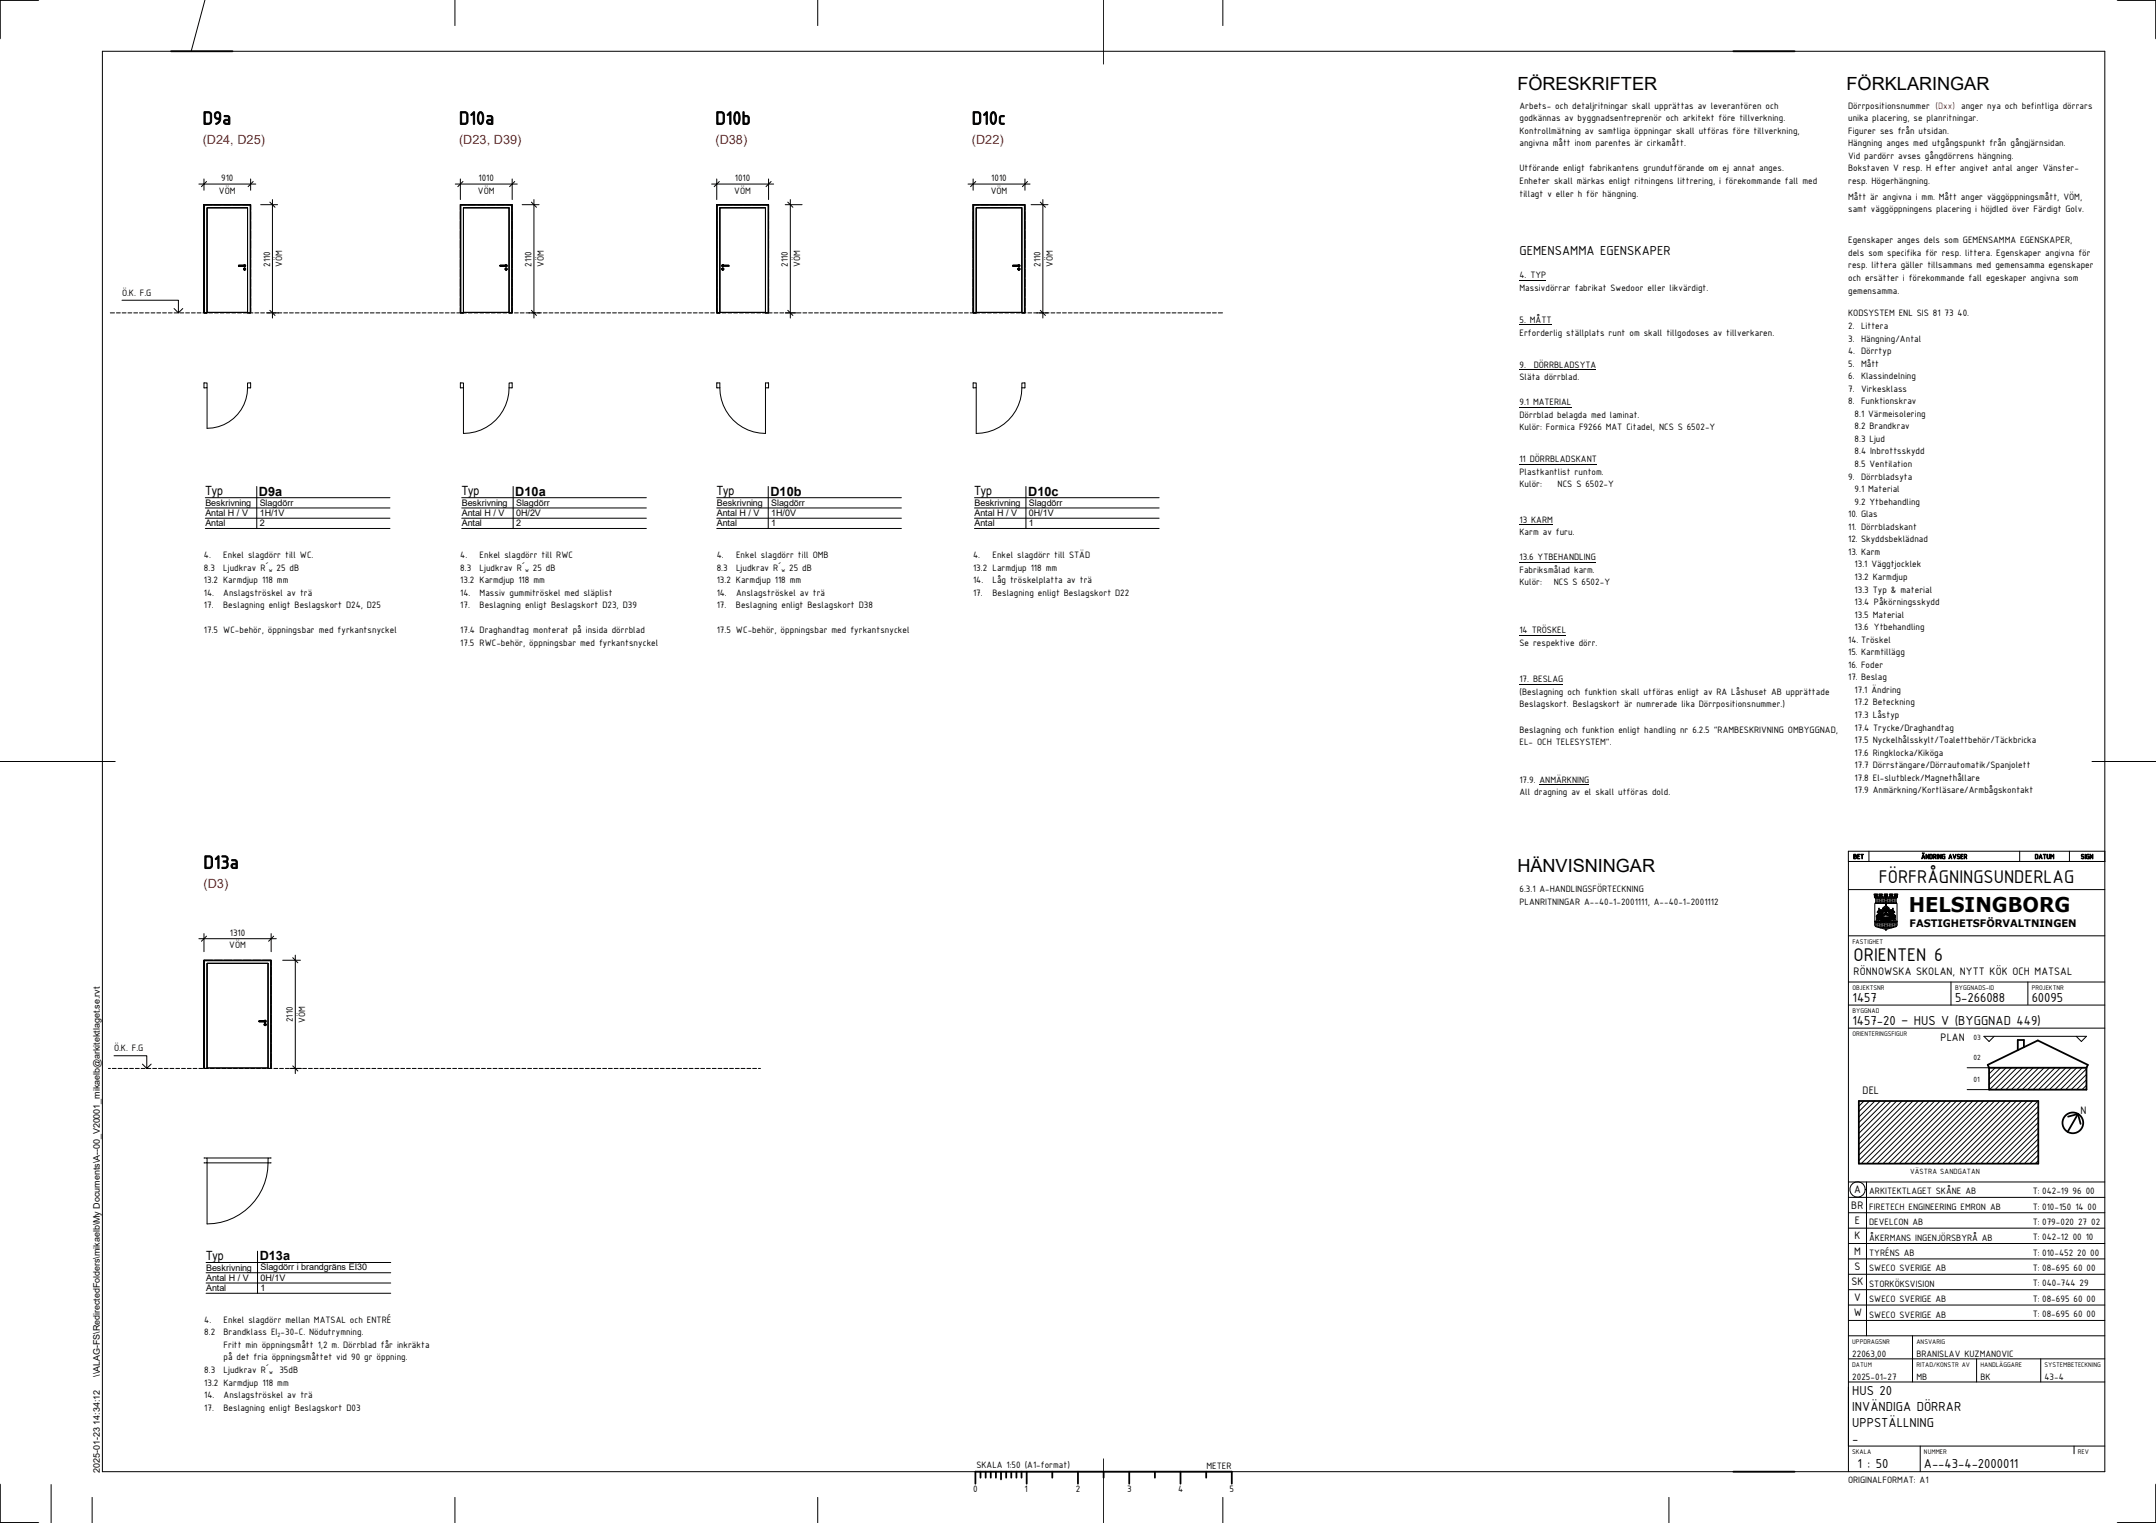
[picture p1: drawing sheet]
<svg xmlns="http://www.w3.org/2000/svg" width="841mm" height="594mm" viewBox="0 0 841 594" stroke-linecap="round" stroke-linejoin="round" font-family="sans-serif">
<defs><g id="words">
<text font-size="7.9" x="744.6" y="355.9">HELSINGBORG</text>
<g font-size="7.7">
<text x="79.1" y="48.5">D9a</text>
<text x="179.1" y="48.5">D10a</text>
<text x="279.1" y="48.5">D10b</text>
<text x="379.1" y="48.5">D10c</text>
<text x="79.4" y="338.8">D13a</text>
<text x="732.9" y="344.6">FÖRFRÅGNINGSUNDERLAG</text>
<text x="723.1" y="374.8">ORIENTEN 6</text>
</g>
<g font-size="7.1">
<text x="591.9" y="35.2">FÖRESKRIFTER</text>
<text x="720.3" y="35.2">FÖRKLARINGAR</text>
<text x="591.9" y="340">HÄNVISNINGAR</text>
</g>
<g font-size="5.5">
<text x="592.7" y="99.5">GEMENSAMMA EGENSKAPER</text>
<text x="722.6" y="391">1457</text>
<text x="762.6" y="391">5-266088</text>
<text x="792.5" y="391">60095</text>
<text x="722.6" y="400">1457-20 – HUS V (BYGGNAD 449)</text>
<text x="722.5" y="544.2">HUS 20</text>
<text x="722.5" y="550.3">INVÄNDIGA DÖRRAR</text>
<text x="722.5" y="556.6">UPPSTÄLLNING</text>
<text x="722.5" y="562.9">-</text>
<text x="724.6" y="572.6">1 : 50</text>
<text x="750.5" y="572.6">A--43-4-2000011</text>
</g>
<g font-size="5" fill="#f00">
<text x="79.1" y="56.2">(D24, D25)</text>
<text x="179.1" y="56.2">(D23, D39)</text>
<text x="279.1" y="56.2">(D38)</text>
<text x="379.1" y="56.2">(D22)</text>
<text x="79.4" y="346.5">(D3)</text>
</g>
<g font-size="5">
<text x="80.1" y="193.2">Typ</text>
<text x="101" y="193.3">D9a</text>
<text x="180.1" y="193.2">Typ</text>
<text x="201" y="193.3">D10a</text>
<text x="279.6" y="193.2">Typ</text>
<text x="300.5" y="193.3">D10b</text>
<text x="380.2" y="193.2">Typ</text>
<text x="401.1" y="193.3">D10c</text>
<text x="80.4" y="491.5">Typ</text>
<text x="101.3" y="491.6">D13a</text>
</g>
<g font-size="4.6">
<text x="723.1" y="380.3">RÖNNOWSKA SKOLAN, NYTT KÖK OCH MATSAL</text>
<text x="757" y="406.1">PLAN</text>
<text x="726.6" y="426.7">DEL</text>
<text x="811.6" y="434.4">N</text>
<text x="723.2" y="465.4">A</text>
<text x="722.2" y="471.4">BR</text>
<text x="723.6" y="477.4">E</text>
<text x="723.3" y="483.4">K</text>
<text x="723.2" y="489.4">M</text>
<text x="723.3" y="495.4">S</text>
<text x="722.2" y="501.4">SK</text>
<text x="723.2" y="507.4">V</text>
<text x="723.1" y="513.4">W</text>
</g>
<text font-size="4" x="744.9" y="361.6">FASTIGHETSFÖRVALTNINGEN</text>
<g font-size="3.9">
<text x="592.7" y="42.4">Arbets- och detaljritningar skall upprättas av leverantören och</text>
<text x="592.7" y="47.3">godkännas av byggnadsentreprenör och arkitekt före tillverkning.</text>
<text x="720.9" y="42.4">Dörrpositionsnummer (Dxx) anger nya och befintliga dörrars</text>
<text x="720.9" y="47.3">unika placering, se planritningar.</text>
<text x="592.7" y="52.2">Kontrollmätning av samtliga öppningar skall utföras före tillverkning,</text>
<text x="720.9" y="52.2">Figurer ses från utsidan.</text>
<text x="592.7" y="57.1">angivna mått inom parentes är cirkamått.</text>
<text x="720.9" y="57.1">Hängning anges med utgångspunkt från gångjärnsidan.</text>
<text x="720.9" y="62">Vid pardörr avses gångdörrens hängning.</text>
<text x="86.3" y="70.8">910</text>
<text x="186.7" y="70.8">1010</text>
<text x="286.7" y="70.8">1010</text>
<text x="386.7" y="70.8">1010</text>
<text x="592.7" y="66.9">Utförande enligt fabrikantens grundutförande om ej annat anges.</text>
<text x="592.7" y="71.8">Enheter skall märkas enligt ritningens littrering, i förekommande fall med</text>
<text x="720.9" y="66.9">Bokstaven V resp. H efter angivet antal anger Vänster-</text>
<text x="720.9" y="71.8">resp. Högerhängning.</text>
<text x="85.4" y="75.6">VÖM</text>
<text x="186.4" y="75.6">VÖM</text>
<text x="286.4" y="75.6">VÖM</text>
<text x="386.5" y="75.6">VÖM</text>
<text x="592.7" y="76.7">tillagt v eller h för hängning.</text>
<text x="720.9" y="78">Mått är angivna i mm. Mått anger väggöppningsmått, VÖM,</text>
<text x="720.9" y="82.9">samt väggöppningens placering i höjdled över Färdigt Golv.</text>
<text x="720.9" y="94.9">Egenskaper anges dels som GEMENSAMMA EGENSKAPER,</text>
<text x="720.9" y="99.8">dels som specifika för resp. littera. Egenskaper angivna för</text>
<text x="105.3" y="104" transform="rotate(-90 105.3 104)">2110</text>
<text x="110.1" y="104.2" transform="rotate(-90 110.1 104.2)">VÖM</text>
<text x="207.3" y="104" transform="rotate(-90 207.3 104)">2110</text>
<text x="212.1" y="104.2" transform="rotate(-90 212.1 104.2)">VÖM</text>
<text x="307.4" y="104" transform="rotate(-90 307.4 104)">2110</text>
<text x="312.1" y="104.2" transform="rotate(-90 312.1 104.2)">VÖM</text>
<text x="405.9" y="104" transform="rotate(-90 405.9 104)">2110</text>
<text x="410.7" y="104.2" transform="rotate(-90 410.7 104.2)">VÖM</text>
<text x="720.9" y="104.7">resp. littera gäller tillsammans med gemensamma egenskaper</text>
<text x="592.7" y="108.5">4. TYP</text>
<text x="592.7" y="113.4">Massivdörrar fabrikat Swedoor eller likvärdigt.</text>
<text x="720.9" y="109.6">och ersätter i förekommande fall egeskaper angivna som</text>
<text x="47.6" y="115.4">Ö.K. F.G</text>
<text x="720.9" y="114.5">gemensamma.</text>
<text x="592.7" y="126">5. MÅTT</text>
<text x="720.9" y="123.4">KODSYSTEM ENL SIS 81 73 40.</text>
<text x="592.7" y="130.9">Erforderlig ställplats runt om skall tillgodoses av tillverkaren.</text>
<text x="720.9" y="128.3">2. Littera</text>
<text x="720.9" y="133.2">3. Hängning/Antal</text>
<text x="592.7" y="143.4">9.</text>
<text x="598.3" y="143.4">DÖRRBLADSYTA</text>
<text x="720.9" y="138.1">4. Dörrtyp</text>
<text x="720.9" y="143">5. Mått</text>
<text x="592.7" y="148.3">Släta dörrblad.</text>
<text x="720.9" y="147.9">6. Klassindelning</text>
<text x="720.9" y="152.8">7. Virkesklass</text>
<text x="592.7" y="158.1">9.1 MATERIAL</text>
<text x="720.9" y="157.7">8. Funktionskrav</text>
<text x="592.7" y="163">Dörrblad belagda med laminat.</text>
<text x="592.7" y="167.9">Kulör: Formica F9266 MAT Citadel, NCS S 6502-Y</text>
<text x="723.5" y="162.6">8.1 Värmeisolering</text>
<text x="723.5" y="167.5">8.2 Brandkrav</text>
<text x="723.5" y="172.4">8.3 Ljud</text>
<text x="723.5" y="177.3">8.4 Inbrottsskydd</text>
<text x="592.7" y="180.3">11 DÖRRBLADSKANT</text>
<text x="592.7" y="185.2">Plastkantlist runtom.</text>
<text x="723.5" y="182.2">8.5 Ventilation</text>
<text x="592.7" y="190.1">Kulör:</text>
<text x="607.6" y="190.1">NCS S 6502-Y</text>
<text x="720.9" y="187.1">9. Dörrbladsyta</text>
<text x="723.5" y="192">9.1 Material</text>
<text x="723.5" y="196.9">9.2 Ytbehandling</text>
<text x="592.7" y="203.8">13 KARM</text>
<text x="720.9" y="201.8">10. Glas</text>
<text x="592.7" y="208.7">Karm av furu.</text>
<text x="720.9" y="206.7">11. Dörrbladskant</text>
<text x="720.9" y="211.5">12. Skyddsbeklädnad</text>
<text x="79.5" y="217.7">4.</text>
<text x="87.1" y="217.7">Enkel slagdörr till WC.</text>
<text x="179.6" y="217.7">4.</text>
<text x="187.1" y="217.7">Enkel slagdörr till RWC</text>
<text x="279.6" y="217.7">4.</text>
<text x="287.1" y="217.7">Enkel slagdörr till OMB</text>
<text x="379.6" y="217.7">4.</text>
<text x="387.1" y="217.7">Enkel slagdörr till STÄD</text>
<text x="592.7" y="218.5">13.6 YTBEHANDLING</text>
<text x="720.9" y="216.5">13. Karm</text>
<text x="723.5" y="221.3">13.1 Väggtjocklek</text>
<text x="79.5" y="227.5">13.2 Karmdjup 118 mm</text>
<text x="79.5" y="222.5">8.3</text>
<text x="87.1" y="222.5">Ljudkrav R´</text>
<text x="107.9" y="222.5">25 dB</text>
<text x="179.6" y="227.5">13.2 Karmdjup 118 mm</text>
<text x="179.6" y="222.5">8.3</text>
<text x="187.1" y="222.5">Ljudkrav R´</text>
<text x="207.9" y="222.5">25 dB</text>
<text x="279.6" y="227.5">13.2 Karmdjup 118 mm</text>
<text x="279.6" y="222.5">8.3</text>
<text x="287.1" y="222.5">Ljudkrav R´</text>
<text x="307.9" y="222.5">25 dB</text>
<text x="379.6" y="222.5">13.2 Larmdjup 118 mm</text>
<text x="379.6" y="227.5">14.</text>
<text x="387.1" y="227.5">Låg tröskelplatta av trä</text>
<text x="592.7" y="223.4">Fabriksmålad karm.</text>
<text x="723.5" y="226.2">13.2 Karmdjup</text>
<text x="79.5" y="232.3">14.</text>
<text x="87.1" y="232.3">Anslagströskel av trä</text>
<text x="179.6" y="232.3">14.</text>
<text x="187.1" y="232.3">Massiv gummitröskel med släplist</text>
<text x="279.6" y="232.3">14.</text>
<text x="287.1" y="232.3">Anslagströskel av trä</text>
<text x="379.6" y="232.3">17.</text>
<text x="387.1" y="232.3">Beslagning enligt Beslagskort D22</text>
<text x="592.7" y="228.3">Kulör:</text>
<text x="606.1" y="228.3">NCS S 6502-Y</text>
<text x="723.5" y="231.1">13.3 Typ &amp; material</text>
<text x="79.5" y="237.2">17.</text>
<text x="87.1" y="237.2">Beslagning enligt Beslagskort D24, D25</text>
<text x="179.6" y="237.2">17.</text>
<text x="187.1" y="237.2">Beslagning enligt Beslagskort D23, D39</text>
<text x="279.6" y="237.2">17.</text>
<text x="287.1" y="237.2">Beslagning enligt Beslagskort D38</text>
<text x="723.5" y="236">13.4 Påkörningsskydd</text>
<text x="723.5" y="240.9">13.5 Material</text>
<text x="723.5" y="245.8">13.6 Ytbehandling</text>
<text x="79.5" y="247">17.5 WC-behör, öppningsbar med fyrkantsnyckel</text>
<text x="179.6" y="247">17.4 Draghandtag monterat på insida dörrblad</text>
<text x="179.6" y="251.9">17.5 RWC-behör, öppningsbar med fyrkantsnyckel</text>
<text x="279.6" y="247">17.5 WC-behör, öppningsbar med fyrkantsnyckel</text>
<text x="592.7" y="247.1">14 TRÖSKEL</text>
<text x="592.7" y="252">Se respektive dörr.</text>
<text x="720.9" y="250.7">14. Tröskel</text>
<text x="720.9" y="255.6">15. Karmtillägg</text>
<text x="720.9" y="260.5">16. Foder</text>
<text x="592.7" y="266.2">17. BESLAG</text>
<text x="720.9" y="265.4">17. Beslag</text>
<text x="592.7" y="271.1">(Beslagning och funktion skall utföras enligt av RA Låshuset AB upprättade</text>
<text x="592.7" y="276">Beslagskort. Beslagskort är numrerade lika Dörrpositionsnummer.)</text>
<text x="723.5" y="270.3">17.1 Ändring</text>
<text x="723.5" y="275.2">17.2 Beteckning</text>
<text x="723.5" y="280.1">17.3 Låstyp</text>
<text x="592.7" y="285.8">Beslagning och funktion enligt handling nr 6.2.5 &quot;RAMBESKRIVNING OMBYGGNAD,</text>
<text x="723.5" y="285">17.4 Trycke/Draghandtag</text>
<text x="592.7" y="290.6">EL- OCH TELESYSTEM&quot;.</text>
<text x="723.5" y="289.9">17.5 Nyckelhålsskylt/Toalettbehör/Täckbricka</text>
<text x="723.5" y="294.8">17.6 Ringklocka/Kiköga</text>
<text x="723.5" y="299.7">17.7 Dörrstängare/Dörrautomatik/Spanjolett</text>
<text x="592.7" y="305.3">17.9. ANMÄRKNING</text>
<text x="723.5" y="304.6">17.8 El-slutbleck/Magnethållare</text>
<text x="592.7" y="310.2">All dragning av el skall utföras dold.</text>
<text x="723.5" y="309.5">17.9 Anmärkning/Kortläsare/Armbågskontakt</text>
<text x="592.7" y="348.1">6.3.1 A-HANDLINGSFÖRTECKNING</text>
<text x="592.7" y="353">PLANRITNINGAR A--40-1-2001111, A--40-1-2001112</text>
<text x="89.7" y="365.1">1310</text>
<text x="89.4" y="369.9">VÖM</text>
<text x="114.3" y="398.7" transform="rotate(-90 114.3 398.7)">2110</text>
<text x="119" y="398.9" transform="rotate(-90 119 398.9)">VÖM</text>
<text x="44.5" y="410.1">Ö.K. F.G</text>
<text x="729.1" y="465.8">ARKITEKTLAGET SKÅNE AB</text>
<text x="792.9" y="465.8">T: 042-19 96 00</text>
<text x="729.1" y="472">FIRETECH ENGINEERING EMRON AB</text>
<text x="792.9" y="471.8">T: 010-150 14 00</text>
<text x="729.1" y="478">DEVELCON AB</text>
<text x="792.9" y="477.8">T: 079-020 27 02</text>
<text x="729.1" y="484">ÅKERMANS INGENJÖRSBYRÅ AB</text>
<text x="792.9" y="483.8">T: 042-12 00 10</text>
<text x="729.1" y="490">TYRÉNS AB</text>
<text x="792.9" y="489.8">T: 010-452 20 00</text>
<text x="729.1" y="496">SWECO SVERIGE AB</text>
<text x="792.9" y="495.8">T: 08-695 60 00</text>
<text x="729.1" y="502">STORKÖKSVISION</text>
<text x="792.9" y="501.8">T: 040-744 29</text>
<text x="729.1" y="508">SWECO SVERIGE AB</text>
<text x="792.9" y="507.8">T: 08-695 60 00</text>
<text x="79.7" y="516">4.</text>
<text x="87.2" y="516">Enkel slagdörr mellan MATSAL och ENTRÉ</text>
<text x="729.1" y="514">SWECO SVERIGE AB</text>
<text x="792.9" y="513.8">T: 08-695 60 00</text>
<text x="79.7" y="520.9">8.2</text>
<text x="87.2" y="520.9">Brandklass EI -30-C. Nödutrymning.</text>
<text x="87.2" y="525.8">Fritt min öppningsmått 1,2 m. Dörrblad får inkräkta</text>
<text x="87.2" y="530.7">på det fria öppningsmåttet vid 90 gr öppning.</text>
<text x="722.5" y="529.2">22063,00</text>
<text x="747.5" y="529.2">BRANISLAV KUZMANOVIC</text>
<text x="79.7" y="535.6">8.3</text>
<text x="87.2" y="535.6">Ljudkrav R´</text>
<text x="109" y="535.6">35dB</text>
<text x="722.5" y="538.2">2025-01-27</text>
<text x="747.5" y="538.2">MB</text>
<text x="772.5" y="538.2">BK</text>
<text x="797.5" y="538.2">43-4</text>
<text x="79.7" y="540.5">13.2 Karmdjup 118 mm</text>
<text x="79.7" y="545.4">14.</text>
<text x="87.2" y="545.4">Anslagströskel av trä</text>
<text x="79.7" y="550.2">17.</text>
<text x="87.2" y="550.2">Beslagning enligt Beslagskort D03</text>
<text x="380.9" y="572.6">SKALA 1:50 (A1-format)</text>
<text x="470.6" y="573">METER</text>
<text x="720.9" y="578.5">ORIGINALFORMAT: A1</text>
<text x="379.6" y="582.1">0</text>
<text x="399.6" y="582.1">1</text>
<text x="419.6" y="582.1">2</text>
<text x="439.6" y="582.1">3</text>
<text x="459.6" y="582.1">4</text>
<text x="479.6" y="582.1">5</text>
</g>
<g font-size="3.5">
<text x="80.1" y="197.3">Beskrivning</text>
<text x="101.3" y="197.2">Slagdörr</text>
<text x="180.1" y="197.3">Beskrivning</text>
<text x="201.3" y="197.2">Slagdörr</text>
<text x="279.6" y="197.3">Beskrivning</text>
<text x="300.8" y="197.2">Slagdörr</text>
<text x="380.2" y="197.3">Beskrivning</text>
<text x="401.4" y="197.2">Slagdörr</text>
<text x="80.1" y="201.3">Antal H / V</text>
<text x="101.3" y="201.3">1H/1V</text>
<text x="180.1" y="201.3">Antal H / V</text>
<text x="201.3" y="201.3">0H/2V</text>
<text x="279.6" y="201.3">Antal H / V</text>
<text x="300.8" y="201.3">1H/0V</text>
<text x="380.2" y="201.3">Antal H / V</text>
<text x="401.4" y="201.3">0H/1V</text>
<text x="80.1" y="205.3">Antal</text>
<text x="101.3" y="205.3">2</text>
<text x="180.1" y="205.3">Antal</text>
<text x="201.3" y="205.3">2</text>
<text x="279.6" y="205.3">Antal</text>
<text x="300.8" y="205.3">1</text>
<text x="380.2" y="205.3">Antal</text>
<text x="401.4" y="205.3">1</text>
<text x="80.4" y="495.6">Beskrivning</text>
<text x="101.6" y="495.5">Slagdörr i brandgräns EI30</text>
<text x="80.4" y="499.6">Antal H / V</text>
<text x="80.4" y="503.6">Antal</text>
<text x="101.6" y="503.6">1</text>
<text x="101.6" y="499.6">0H/1V</text>
<text x="38.9" y="537.1" transform="rotate(-90 38.9 537.1)">\\ALAG-FS\RedirectedFolders\mikaelb\My Documents\A--00_V20001_mikaelb@arkitektlaget.se.rvt</text>
<text x="38.9" y="574.5" transform="rotate(-90 38.9 574.5)">2025-01-23 14:34:12</text>
</g>
<g font-size="3.2">
<text x="769.8" y="405.6">03</text>
<text x="769.8" y="413.4">02</text>
<text x="769.8" y="422">01</text>
<text x="745.1" y="458">VÄSTRA SANDGATAN</text>
</g>
<g font-size="2.8">
<text x="722.9" y="335">BET</text>
<text x="749.4" y="335">ÄNDRING AVSER</text>
<text x="793.7" y="335">DATUM</text>
<text x="811.7" y="335">SIGN</text>
<text x="722.6" y="368.1">FASTIGHET</text>
<text x="722.6" y="386.1">OBJEKTSNR</text>
<text x="762.6" y="386.1">BYGGNADS-ID</text>
<text x="792.5" y="386.1">PROJEKTNR</text>
<text x="722.6" y="395.3">BYGGNAD</text>
<text x="722.6" y="404.1">ORIENTERINGSFIGUR</text>
<text x="722.5" y="524.3">UPPDRAGSNR</text>
<text x="747.5" y="524.3">ANSVARIG</text>
<text x="722.5" y="533.3">DATUM</text>
<text x="747.5" y="533.3">RITAD/KONSTR AV</text>
<text x="772.5" y="533.3">HANDLÄGGARE</text>
<text x="797.5" y="533.3">SYSTEMBETECKNING</text>
<text x="722.5" y="567.3">SKALA</text>
<text x="750.5" y="567.3">NUMMER</text>
<text x="810.5" y="567.3">REV</text>
</g>
<g font-size="2.6">
<text x="104.8" y="223">w</text>
<text x="204.8" y="223">w</text>
<text x="304.8" y="223">w</text>
<text x="108.2" y="521.3">2</text>
<text x="104.9" y="536">w</text>
</g>
</g></defs>
<g fill="none" stroke="#000" stroke-width=".39">
<path d="M79.9 0l-5.3 20M177.5 0v10M319 0v10M430.5 0v25M477 0v10M39.9 20h781.2v554.1h-781.2zM77.6 71.8h22.2M79.6 69.8v4.4M79.6 79.8v2M79.6 79.8h18.2v42.2h-1.2v-41h-15.8v41h-1.2v-42.2v42.2h1.2M79.6 79.8h18.2v42.2h-1.2M79.6 79.8h3.1"/>
<path d="M80.6 70.8l-2 2M83.4 79.8h3M87.2 79.8h3M90.9 79.8h3M94.7 79.8h3.1v2M97.8 69.8v4.4M98.8 70.8l-2 2M101.7 79.8h6.6M105.3 78.8l2 2.1M106.3 77.9v46.2M177.6 71.8h24.2M179.6 79.8h2.2"/>
<path d="M179.6 79.8v2M179.6 69.8v8.1M179.6 79.8v42.2h1.2v-41h17.8v41h1.2v-42.2h-20.2h20.2v42.2h-1.2v-41h-17.8v41h-1.2zM180.6 70.8l-2 2M182.6 79.8h3M186.3 79.8h3M190.1 79.8h3M193.8 79.8h3M197.6 79.8h2.2v2M199.8 69.8v8.1M200.8 70.8l-2 2M203.7 79.8h6.6"/>
<path d="M207.3 78.8l2 2.1M208.3 77.9v46.2M277.6 71.8h24.2M279.6 79.8h20.2h-20.2v42.2h1.2v-41h17.8v41h1.2v-42.2v42.2h-1.2v-41h-17.8v41h-1.2zM279.6 69.8v8.1M280.6 70.8l-2 2M281.8 79.8h-2.2v2M282.6 79.8h3M286.3 79.8h3M290.1 79.8h3M293.8 79.8h3M297.6 79.8h2.2"/>
<path d="M299.8 69.8v8.1M299.8 79.8v2M300.8 70.8l-2 2M306.3 79.8h6.6M307.3 78.8l2 2.1M308.3 77.9v46.2M377.6 71.8h24.2M379.6 79.8h20.2v42.2h-1.2M379.6 79.8h2.2M379.6 69.8v4.4M379.6 79.8v2M379.6 79.8h20.2v42.2h-1.2v-41h-17.8v41h-1.2v-42.2v42.2h1.2v-41h17.8v41"/>
<path d="M380.6 70.8l-2 2M382.6 79.8h3M386.3 79.8h3M390.1 79.8h3M393.8 79.8h3M397.6 79.8h2.2v2M399.8 69.8v4.4M400.8 70.8l-2 2M402.2 79.8h6.6M405.8 78.8l2 2.1M406.8 77.9v46.2M79.6 82.6v3"/>
<path d="M79.6 86.3v3M79.6 90.1v3M79.6 93.8v3M79.6 97.6v3M80.8 81h15.8v40.9h-15.8zM97.8 82.6v3M97.8 86.3v3M97.8 90.1v3M97.8 93.8v3M97.8 97.6v3M179.6 82.6v3M179.6 86.3v3"/>
<path d="M179.6 90.1v3M179.6 93.8v3M179.6 97.6v3M180.8 81h17.8v40.9h-17.8zM199.8 82.6v3M199.8 86.3v3M199.8 90.1v3M199.8 93.8v3M199.8 97.6v3M279.6 82.6v3M279.6 86.3v3M279.6 90.1v3"/>
<path d="M279.6 93.8v3M279.6 97.6v3M280.8 81h17.8v40.9h-17.8zM299.8 82.6v3M299.8 86.3v3M299.8 90.1v3M299.8 93.8v3M299.8 97.6v3M379.6 82.6v3M379.6 86.3v3M379.6 90.1v3M379.6 93.8v3"/>
<path d="M379.6 97.6v3M380.8 81h17.8v40.9h-17.8zM399.8 82.6v3M399.8 86.3v3M399.8 90.1v3M399.8 93.8v3M399.8 97.6v3M47.6 117.1h22v4.9l1.7-1.6M79.6 101.3v3M79.6 105.1v3M79.6 108.8v3M79.6 112.6v3"/>
<path d="M79.6 116.3v3M93 103.5v.3h2.4h-2.4v-.3h2.5l-.1 .3 .2-.1zM95.1 103.8l.4 .2 .3-.3-.3 .3zM95.1 103.5l.4-.2 .3 .4M95.1 104.7l-.1 .4 .3 .2 .5-.4a.4 .4 0 0 1-.5 .5 .4 .4 0 0 1-.2-.7 .4 .4 0 0 1 .7 .2l-.3-.3zM97.8 101.3v3M97.8 105.1v3M97.8 108.8v3M97.8 112.6v3M97.8 116.3v3M179.6 101.3v3M179.6 105.1v3"/>
<path d="M179.6 108.8v3M179.6 112.6v3M179.6 116.3v3M195 103.5v.3h2.4h-2.4v-.3h2.5l.1 .2-.2 .1 .1-.3zM197.2 104.6a.41 .41 0 0 0 0 .7 .41 .41 0 0 0 .6-.4 .41 .41 0 0 1-.5 .5 .41 .41 0 0 1-.1-.7 .41 .41 0 0 1 .6 .2l-.5-.3M197.2 104l-.1-.2 .4 .2 .3-.3-.5 .3M197.3 103.3l.5 .4-.3-.4-.4 .2 .1-.2M199.8 101.3v3M199.8 105.1v3M199.8 108.8v3M199.8 112.6v3M199.8 116.3v3"/>
<path d="M279.6 101.3v3M279.6 105.1v3M279.6 108.8v3M279.6 112.6v3M279.6 116.3v3M281.5 103.7l.3 .3 .5-.2M281.7 104.7l-.2 .2a.4 .4 0 0 1 .6-.4 .4 .4 0 0 1 .1 .7 .4 .4 0 0 1-.6-.1l-.1-.2a.41 .41 0 0 0 .5 .5 .41 .41 0 0 0 .3-.6 .41 .41 0 0 0-.6-.1zM281.7 103.4l-.2 .3 .3-.4 .5 .2zM281.8 103.5h2.6v.3h-2.5zM299.8 101.3v3M299.8 105.1v3M299.8 108.8v3"/>
<path d="M299.8 112.6v3M299.8 116.3v3M379.6 101.3v3M379.6 105.1v3M379.6 108.8v3M379.6 112.6v3M379.6 116.3v3M395.1 103.5v.3h2.4h-2.4v-.3h2.4l.2 .2-.2 .1v-.3zM397.1 103.8l.5 .2 .3-.3-.3 .3zM397.1 103.5l.5-.2 .3 .4M397.2 104.7l.2 .6 .5-.4a.4 .4 0 0 1-.5 .5 .4 .4 0 0 1-.2-.7 .4 .4 0 0 1 .6 .2l-.2-.3zM399.8 101.3v3"/>
<path d="M399.8 105.1v3M399.8 108.8v3M399.8 112.6v3M399.8 116.3v3M592.7 109.3h10.5M43 122h1.7M45.4 122h1.5M47.7 122h1.5M49.9 122h1.5M52.2 122h1.5M54.4 122h1.5M56.7 122h1.5"/>
<path d="M58.9 122h1.5M61.2 122h1.5M63.4 122h1.5M65.7 122h1.5M67.9 120.4l1.7 1.6M67.9 122h1.5M70.2 122h1.5M72.4 122h1.5M74.7 122h1.5M76.9 122h1.5M79.2 122h1.6M79.6 120.1v1.9"/>
<path d="M79.8 122v-41.9h17.8v41.9M80.8 122v-41h15.8v41M80.8 121.9h15.8M81.4 122h1.5M83.7 122h1.5M85.9 122h1.5M88.2 122h1.5M90.4 122h1.5M92.7 122h1.5M94.9 122h1.5M96.6 122h2.1M97.8 120.1v1.9"/>
<path d="M99.4 122h1.5M101.7 122h1.5M103.9 122h6M105.3 121.1l2 2M110.7 122h1.5M112.9 122h1.5M115.2 122h1.5M117.4 122h1.5M119.7 122h1.5M121.9 122h1.5M124.2 122h1.5M126.4 122h1.5"/>
<path d="M128.7 122h1.5M130.9 122h1.5M133.2 122h1.5M135.4 122h1.5M137.7 122h1.5M139.9 122h1.5M142.2 122h1.5M144.4 122h1.5M146.7 122h1.5M148.9 122h1.5M151.2 122h1.5M153.4 122h1.5"/>
<path d="M155.7 122h1.5M157.9 122h1.5M160.2 122h1.5M162.4 122h1.5M164.7 122h1.5M166.9 122h1.5M169.2 122h1.5M171.4 122h1.5M173.7 122h1.5M175.9 122h1.5M178.2 122h1.5M179.6 120.1v1.9"/>
<path d="M180.8 121.9h17.8M181.9 122h-2.1v-41.9h19.8v41.9M182.7 122h1.5M184.9 122h1.5M187.2 122h1.5M189.4 122h1.5M191.7 122h1.5M193.9 122h1.5M196.2 122h1.5M198.4 122h1.5M199.8 120.1v1.9M200.7 122h1.5"/>
<path d="M202.9 122h1.5M205.2 122h6M207.3 121.1l2 2M211.9 122h1.5M214.2 122h1.5M216.5 122h1.4M218.7 122h1.5M220.9 122h1.5M223.2 122h1.5M225.4 122h1.5M227.7 122h1.5M229.9 122h1.5"/>
<path d="M232.2 122h1.5M234.4 122h1.5M236.7 122h1.5M239 122h1.5M241.2 122h1.5M243.4 122h1.5M245.7 122h1.5M247.9 122h1.5M250.2 122h1.5M252.5 122h1.4M254.7 122h1.5M256.9 122h1.5"/>
<path d="M259.2 122h1.5M261.5 122h1.5M263.7 122h1.5M266 122h1.4M268.2 122h1.5M270.4 122h1.5M272.7 122h1.5M275 122h1.5M277.2 122h1.5M279.4 122h1.5M279.6 120.1v1.9M279.8 122v-41.9h19.8v41.9h-2.1"/>
<path d="M280.8 121.9h17.8M281.7 122h1.5M284 122h1.5M286.2 122h1.5M288.5 122h1.5M290.7 122h1.5M292.9 122h1.5M295.2 122h1.5M299.7 122h1.5M299.8 120.1v1.9M302 122h1.4M304.2 122h1.5"/>
<path d="M306.3 122h4.4M307.3 121.1l2 2M311 122h1.5M313.2 122h1.5M315.4 122h1.5M317.7 122h1.5M320 122h1.5M322.2 122h1.5M324.5 122h1.5M326.7 122h1.5M329 122h1.5M331.2 122h1.5"/>
<path d="M333.5 122h1.5M335.7 122h1.5M338 122h1.4M340.2 122h1.5M342.5 122h1.5M344.7 122h1.5M347 122h1.5M349.2 122h1.5M351.5 122h1.5M353.7 122h1.5M356 122h1.5M358.2 122h1.5"/>
<path d="M360.5 122h1.5M362.7 122h1.5M365 122h1.5M367.2 122h1.5M369.5 122h1.5M371.7 122h1.5M374 122h1.5M376.2 122h1.5M378.5 122h3.7M379.6 120.1v1.9M379.8 122v-41.9h19.8v41.9M380.8 121.9h17.8"/>
<path d="M383 122h1.5M385.2 122h1.5M387.5 122h1.5M389.7 122h1.5M392 122h1.5M394.2 122h1.5M396.5 122h1.5M399.8 120.1v1.9M400.2 122h-1.6M401 122h1.5M403.2 122h6M405.8 121.1l2 2"/>
<path d="M410 122h1.5M412.2 122h1.5M414.5 122h1.5M416.7 122h1.5M419 122h1.5M421.2 122h1.5M423.5 122h1.5M425.7 122h1.5M428 122h1.5M430.2 122h1.5M432.5 122h1.5M434.7 122h1.5"/>
<path d="M437 122h1.5M439.2 122h1.5M441.5 122h1.5M443.7 122h1.5M446 122h1.5M448.2 122h1.5M450.5 122h1.5M452.7 122h1.5M455 122h1.5M457.2 122h1.5M459.5 122h1.5M461.7 122h1.5"/>
<path d="M464 122h1.5M466.2 122h1.5M468.5 122h1.5M470.7 122h1.5M473 122h1.5M475.2 122h1.7M592.7 126.7h12.5M79.6 149.4h1.2v1.9h-1.2zM80.8 151.3v15.8a15.8 15.8 0 0 0 15.8-15.8M96.6 149.4h1.2v1.9h-1.2zM179.6 149.4h1.2v1.9h-1.2zM198.6 149.4h1.2v1.9h-1.2z"/>
<path d="M198.6 151.3a17.8 17.8 0 0 1-17.8 17.8v-17.8M279.6 149.4h1.2v1.9h-1.2zM280.8 151.3a17.8 17.8 0 0 0 17.8 17.8v-19.7h1.2v1.9h-1.2M379.6 149.4h1.2v1.9h-1.2zM398.6 151.3a17.8 17.8 0 0 1-17.8 17.8v-17.8M398.6 149.4h1.2v1.9h-1.2zM592.7 144.1h30M592.7 158.8h20.4M80.1 194.1h72M80.1 198.1h72M100.2 189.8v16.3M180.1 198.1h72"/>
<path d="M180.1 194.1h72M200.2 189.8v16.3M279.6 198.1h72M279.6 194.1h72M299.7 189.8v16.3M380.1 198.1h72.1M380.1 194.1h72.1M400.2 189.8v16.3M592.7 181.1h30.2M80.1 206.1h72M80.1 202.1h72M180.1 206.1h72"/>
<path d="M180.1 202.1h72M279.6 206.1h72M279.6 202.1h72M380.1 206.1h72.1M380.1 202.1h72.1M592.7 204.5h13.1M592.7 219.2h29.8M592.7 247.8h18.3M592.7 266.9h17.1M0 297h44.9M816.1 297h25M600.5 306.1h19.4"/>
<path d="M729 332v4M787.8 332v4M807.3 332v4M821.1 332h-100.1v4h100.1h-100.1v238.1M721 347h100.1M731.2 350l.5 .5v1.5M731.2 349.6h1.2v.4M731.2 349.3h1.1M731.2 349l-.1-.3h1.3v.3h-1.2v1h4.7M731.3 359.3h1v.2h-1zM731.3 359.9h8.7M731.5 350.3h8.4"/>
<path d="M731.5 352.4v-.4h8.3l.2 .4-.1 8.8-.6 .4-3.2 .8-.4 .5M731.6 350v.3M731.6 349.3v.3M731.7 350.6h7.9M731.7 351.5h7.9M731.7 351h7.9M731.8 359.9v.5M731.9 357.6l.3 .3M731.9 357.3l.6 .6M731.9 349.6v.4M731.9 349v.3M732 358.8h1.8"/>
<path d="M732 357.9l1.8 .1M732 358.7h1.8M732 358.1h1.7l.1 .8M732.1 357.1l.6 .8M732.1 358.1v.6M732.1 358.8v.5M732.2 359.7h1.1v.2h-1.1zM732.2 356.9l.8 1M732.2 358.2l.2 .4zM732.2 359.5v.2M732.3 350v.3M732.3 349v.6"/>
<path d="M732.4 356.8l.9 1.1 1.1-1.2 .1 .2M732.5 358.2l.1 .4zM732.6 356.7l-.7 .8M732.7 350.3v.3M732.7 351v.5M732.7 352v.4M732.7 355.4l.3 .4M732.8 358.2l.1 .4zM732.8 355.2l.5 .6 .6-.8 .7 .7M732.8 356.2l.1 .4zM732.9 354.3l.2 .2zM732.9 350v-.4h1.5v.4"/>
<path d="M732.9 356.7l.8 1M732.9 354.5l-.7 1.4h2.4M732.9 355l.7 .8M732.9 355.8l.7-.8 .8 .8M732.9 356.7l-.9 1M733 354.5v.4h1.6M733 358.2l.1 .4zM733 349l-.1-.3h1.4v.3h-1.3v.6M733 349.3h1.1M733.1 355l-.7 .8M733.2 355l.6 .8M733.2 356.7l.7 .8"/>
<path d="M733.2 359.3h1v.2h-1zM733.2 350v.3M733.2 356.7l-1.1 1.2M733.2 356.2l.1 .4zM733.3 358.2l.1 .4zM733.3 359.5v.2M733.4 349.3v.3M733.4 355l-.7 .8-.2-.2M733.4 355l.7 .8M733.5 358.2l.1 .4zM733.6 356.2l.1 .4zM733.6 357.8l-1-1.1-.7 .6 .2 .6"/>
<path d="M733.6 350.6v.4M733.6 351.5v.5M733.6 349v.3M733.6 349.6v.4M733.7 359.9v.5M733.7 358.9l3.9 .1zM733.7 358l3.9 .1zM733.7 355.8l.7-.8 .2 .2-.6 .6M733.8 359v.3M733.8 358.3h1.8M733.9 349.3v.3M733.9 358.3l.1 .5z"/>
<path d="M733.9 356.2l.2 .4zM734 350v.3M734 357.4l-.5-.7-1.1 1.2M734.1 357.8l-.5 .1M734.1 349v.6M734.1 359.7h1.1v.2h-1.1zM734.2 359.5v.2M734.2 357.2l-.4-.5-1.1 1.2M734.2 355l-.7 .8M734.3 358.3l.1 .5zM734.3 356.2l.1 .4zM734.3 357.1l-.3-.4-1.1 1.2"/>
<path d="M734.5 354.5l.1 1-.3 .3M734.5 354.4v-.4h.4v.4M734.6 355h-1.6l-.6 .8h2.2M734.6 355.6l.1 1.1h-2.1v-.8M734.6 357.8h-.5l1.6-2.1-2.1 2.2h-1.5M734.6 358.3l.2 .5zM734.7 351v.5M734.7 350.3v.3M734.7 352v.4M734.8 354.8v.4l.1-.4M734.8 354.8h.1M734.8 354l.9-.6 .9 .6"/>
<path d="M734.8 350v-.4h.9v.4v-.4h.8v.4M735 358.3l.1 .5zM735 349h.1M735 349v-.3h1.4v.3l-1.3 .3M735.1 354.8v.4l.1-.4M735.1 354.8h.1M735.1 359.3h1.1v.2h-1.1zM735.1 359.5v.2M735.2 354.4v-.4h.3v.4M735.2 357.8h-.6l1.1-2.1-.5 2.1h.9l-.4-2.1 1 2.1M735.4 350v.3M735.4 358.3l.1 .5z"/>
<path d="M735.4 349.3v.3M735.5 354.8l.1 .4zM735.5 355.5l.2 .2 1.1-.2-1 .1M735.7 351v-.4v.4M735.7 352v-.5v.5M735.7 359.9v.5M735.7 358.3h1.8M735.8 354.8l.1 .4zM735.8 358.3l.2 .5zM735.8 354.4v-.4h.4v.4M735.9 355.5l-.2-.2-1.2 .2 1.1 .1M735.9 349.3v.3"/>
<path d="M736 350v.3M736.1 357.8h1.2l-1.6-2.1 2.1 2.2h1.4M736.1 359.7h1.1v.2h-1.1zM736.1 354.8h.2M736.1 354.8v.4l.2-.4M736.2 358.3l.1 .5zM736.2 359.5v.2M736.3 349v.6M736.3 349.3l-1.2-.3v.6M736.4 354.8h.2M736.4 354.8v.4l.2-.4M736.5 354.4v-.4h.3v.4"/>
<path d="M736.6 358.3l.1 .5zM736.7 352v.4M736.7 356.7h2M736.7 350.3v.3M736.7 351v.5M736.7 355h1.7l.6 .8h-2.3M736.7 354l-.9-.7-.1-.7-.1 .7-1 .7M736.7 355.6v1.1M736.9 354.5l-2.5-.1h2.5l-.2 1.1 .4 .3M736.9 356.2l.1 .4zM737 358.3l.1 .5zM737 350v-.4h1.5v.4"/>
<path d="M737 356.7l1.1 1.2 .8-1.1M737 357.1l.3-.4 1.1 1.2M737 356.7l-.1 .2M737.1 359.3h1v.2h-1zM737.2 355l.6 .8M737.2 359.5v.2M737.2 349.3h1.1M737.2 349v.6M737.3 357.8l.5 .1M737.3 356.2l.1 .4zM737.3 358.3l.1 .5zM737.3 355.8l-.6-.6 .2-.2 .7 .8"/>
<path d="M737.4 350v.3M737.4 355l-.7 .7M737.4 349.3v.3M737.4 355l.7 .8M737.5 357.5l.6-.8 1.1 1.2M737.6 358.1v.7h1.7M737.6 359v.3M737.6 356.7l1.1 1.2M737.6 358.7h1.7M737.6 358.1h1.7M737.6 356.7l-.4 .5M737.6 357.7l.8-1 1 1"/>
<path d="M737.6 355l-.6 .8M737.7 356.2l.1 .4zM737.7 359.9v.5M737.7 349.6v.4M737.7 349v.3M737.7 355l.7 .8M737.7 350.6v.4M737.7 351.5v.5M737.7 358.2l.1 .4zM737.8 356.7l1.1 1.2 .5-.6M737.9 355l-.7 .8M737.9 356.7l-.6 .7"/>
<path d="M738 355l.7 .8 .1-.2M738 349.3v.3M738 358.2l.1 .4zM738 359.7h1.2v.2h-1.2zM738 356.2l.1 .4zM738.1 359.5v.2M738.1 350v.3M738.2 355l-.7 .8M738.2 358.2l.1 .4zM738.2 355l.7 .8M738.3 349l.1-.3h-1.4v.3h1.3v.6M738.3 354.3l.2 .2z"/>
<path d="M738.3 354.5v.4h-1.6M738.4 356.2l.1 .4zM738.4 355l-.6 .8M738.4 354.5l.8 1.4h-2.5M738.4 358.2l.2 .4zM738.5 355.2l-.4 .6M738.7 350.3v.3M738.7 352v.4M738.7 351v.5M738.7 355.4l-.4 .4M738.7 358.2l.1 .4zM738.7 356.7l.7 .4-.2 .8"/>
<path d="M738.7 355.9v.8l.7 .8M738.7 356.7l-.9 1.1M739 358.2l.1 .4zM739 359.3h1v.2h-1zM739.1 349.3h1.1M739.1 349h1.1M739.1 349.6l-.2-.9h1.4l-.1 1.3h-4.7M739.1 359.5v.2M739.1 350v.3M739.1 356.9l-.8 1M739.2 358.1v.6M739.2 358.8v.5"/>
<path d="M739.3 357.1l-.7 .8M739.3 357.9l-1.7 .1M739.4 349.6v.4M739.4 357.6l-.2 .3M739.4 349v.3M739.5 359.9v.5M739.8 349.3v.3M739.8 350v.3M739.8 352.4h-8.5l.1 8.7 .7 .5 3.2 .8 .4 .5M740.2 349.6h-1.3v.4M740.2 350l-.6 .5v1.5M77.6 366.2h30.2"/>
<path d="M79.6 364.2v7M79.6 374.6h26.2v42.2h-1.2v-41h-23.8v41h-1.2v-42.2v42.2h1.2v-41h23.8v41M79.6 374.6h26.2v42.2h-1.2M79.6 374.6v1.9M79.6 377.3v3M79.6 374.6h3.3M80.6 365.2l-2 2M80.8 375.8h23.8v40.8h-23.8zM83.7 374.6h3M87.4 374.6h3M91.2 374.6h3M94.9 374.6h3"/>
<path d="M98.7 374.6h3M102.4 374.6h3.4v1.9M105.8 364.2v7M105.8 377.3v3M106.8 365.2l-2 2M110.3 374.6h6.9M114.2 373.6l2 2M115.2 372.6v46.2M721 365h100.1M731.3 360.4h8.7M731.4 360.8h8.6M731.6 361.3h8.2"/>
<path d="M731.8 360.8v.5M732.7 360.4v.4M732.7 361.3v.5M732.9 361.8h5.6M733.7 360.8v.5M733.7 361.8v.2M734.7 360.4v.4M734.7 361.3v.5M734.8 362.3h1.7M735.7 361.3v-.5v.5M735.7 361.8v1.1M736.6 360.4v.4"/>
<path d="M736.6 361.3v.5M737.7 360.8v.5M737.7 361.8v.2M738.6 360.4v.4M738.6 361.3v.5M739.5 360.8v.5M79.6 381v3M79.6 384.8v3M79.6 388.5v3M79.6 392.3v3M79.6 396v3.1M79.6 399.8v3"/>
<path d="M101 398.2v.4h2.4h-2.4v-.4l2.6 .2-.2 .2 .2-.2-.2-.2zM103.1 398.6l.4 .2 .3-.4-.3 .4zM103.1 398.2l.4-.2 .3 .4M103.1 399.4l-.1 .4 .3 .3 .5-.4a.4 .4 0 0 1-.5 .4 .4 .4 0 0 1-.1-.7 .4 .4 0 0 1 .6 .2l-.3-.3zM105.8 381v3M105.8 384.8v3M105.8 388.5v3M105.8 392.3v3M105.8 396v3.1M105.8 399.8v3M721 392h100.1M721 383.1h100.1"/>
<path d="M761 383.1v8.9M791 383.1v8.8M42.3 416.8h.8M43.8 416.8h1.5M44.5 411.8h12.8v5l1.7-1.7M46.1 416.8h1.5M48.3 416.8h1.5M50.6 416.8h1.5M52.8 416.8h1.5M55.1 416.8h1.5M55.6 415.1l1.7 1.7M57.3 416.8h1.5"/>
<path d="M59.6 416.8h1.5M61.8 416.8h1.5M64.1 416.8h1.5M66.3 416.8h1.5M68.6 416.8h1.5M70.8 416.8h1.5M73.1 416.8h1.5M75.3 416.8h1.5M77.6 416.8h1.5M79.6 403.5v3M79.6 407.3v3M79.6 411.1v2.9"/>
<path d="M79.6 414.8v2M80.8 416.6h23.8M82.1 416.8h1.5M84.3 416.8h1.5M86.6 416.8h1.5M88.8 416.8h1.5M91.1 416.8h1.5M93.3 416.8h1.5M95.6 416.8h1.5M97.8 416.8h1.5M100.1 416.8h1.5M102.3 416.8h1.5"/>
<path d="M104.6 416.8h1.5M105.6 416.8v-42h-25.8v42h1.5M105.8 403.5v3M105.8 407.3v3M105.8 411.1v2.9M105.8 414.8v2M106.8 416.8h1.5M109.1 416.8h1.5M111.3 416.8h1.5M113.2 416.8h4.4M114.2 415.8l2 2M118.1 416.8h1.5"/>
<path d="M120.3 416.8h1.5M122.6 416.8h1.5M124.8 416.8h1.5M127.1 416.8h1.5M129.3 416.8h1.5M131.6 416.8h1.5M133.8 416.8h1.5M136.1 416.8h1.5M138.3 416.8h1.5M140.6 416.8h1.5M142.8 416.8h1.5M145.1 416.8h1.5"/>
<path d="M147.3 416.8h1.5M149.6 416.8h1.5M151.8 416.8h1.5M154.1 416.8h1.5M156.3 416.8h1.5M158.6 416.8h1.5M160.8 416.8h1.5M163.1 416.8h1.5M165.3 416.8h1.5M167.6 416.8h1.5M169.8 416.8h1.5M172.1 416.8h1.5"/>
<path d="M174.3 416.8h1.5M176.6 416.8h1.5M178.8 416.8h1.5M181.1 416.8h1.5M183.3 416.8h1.5M185.6 416.8h1.5M187.8 416.8h1.5M190.1 416.8h1.5M192.3 416.8h1.5M194.6 416.8h1.5M196.8 416.8h1.5M199.1 416.8h1.5"/>
<path d="M201.3 416.8h1.5M203.6 416.8h1.5M205.8 416.8h1.5M208.1 416.8h1.5M210.3 416.8h1.5M212.6 416.8h1.5M214.8 416.8h1.5M217.1 416.8h1.5M219.4 416.8h1.5M221.6 416.8h1.5M223.8 416.8h1.5M226.1 416.8h1.5"/>
<path d="M228.3 416.8h1.5M230.6 416.8h1.5M232.9 416.8h1.4M235.1 416.8h1.5M237.3 416.8h1.5M239.6 416.8h1.5M241.9 416.8h1.5M244.1 416.8h1.5M246.3 416.8h1.5M248.6 416.8h1.5M250.8 416.8h1.5M253.1 416.8h1.5"/>
<path d="M255.4 416.8h1.5M257.6 416.8h1.5M259.8 416.8h1.5M262.1 416.8h1.5M264.4 416.8h1.5M266.6 416.8h1.5M268.9 416.8h1.4M271.1 416.8h1.5M273.3 416.8h1.5M275.6 416.8h1.5M277.9 416.8h1.5M280.1 416.8h1.5"/>
<path d="M282.3 416.8h1.5M284.6 416.8h1.5M286.9 416.8h1.5M289.1 416.8h1.5M291.4 416.8h1.5M293.6 416.8h1.5M295.8 416.8h.9M721 401h100.1M767.4 416.5h46.5M776.2 416.5l-.3 .3M777.9 404.2l-2 2.1-2-2.1h40l-2 2.1-2-2.1M778.3 416.5l-2.4 2.4"/>
<path d="M780.4 416.5l-4.5 4.5M782.5 416.5l-6.6 6.6M784.6 416.5l-8.5 8.5M786.8 416.5l-8.6 8.5M788.9 416.5l-8.5 8.5M791 416.5l-8.5 8.5M793.1 416.5l-8.5 8.5M795.3 416.5l-8.6 8.5M797.4 416.5l-8.5 8.5M799.5 416.5l-8.5 8.5M801.6 416.5l-8.5 8.5M803.7 416.5l-8.5 8.5"/>
<path d="M805.9 416.5l-8.6 8.5M808 416.5l-8.5 8.5M810.1 416.5l-8.5 8.5M812.2 416.5l-8.5 8.5M813.9 416.9l-8.1 8.1M813.9 419.1l-5.9 5.9M727.1 429.5l-2 2M729.3 429.5l-4.2 4.1M731.4 429.5l-6.3 6.2M733.5 429.5l-8.4 8.4M735.6 429.5l-10.5 10.5M737.7 429.5l-12.6 12.6"/>
<path d="M739.9 429.5l-14.8 14.7M742 429.5l-16.9 16.8M744.1 429.5l-19 19M746.2 429.5l-21.1 21.1M748.3 429.5l-23.2 23.2M750.5 429.5l-24.5 24.4M752.6 429.5l-24.4 24.4M754.7 429.5l-24.4 24.4M756.8 429.5l-24.4 24.4M759 429.5l-24.5 24.4M761.1 429.5l-24.5 24.4M763.2 429.5l-24.4 24.4"/>
<path d="M765.3 429.5l-24.4 24.4M767.4 425h46.5M767.4 429.5l-24.4 24.4M769.6 429.5l-24.5 24.4M771.7 429.5l-24.5 24.4M773.8 429.5l-24.4 24.4M775.9 429.5l-24.4 24.4M778 429.5l-24.4 24.4M780.2 429.5l-24.5 24.4M782.3 429.5l-24.4 24.4M784.4 429.5l-24.4 24.4M786.5 429.5l-24.4 24.4"/>
<path d="M788.6 429.5l-24.4 24.4M790.8 429.5l-24.5 24.4M792.9 429.5l-24.4 24.4M795 429.5l-24.4 24.4M795.1 431.5l-22.4 22.4M795.1 433.6l-20.3 20.3M795.1 435.8l-18.2 18.1M795.1 437.9l-16 16M813.9 421.2l-3.8 3.8M813.9 423.3l-1.7 1.7M79.6 451.7h1.2v1.9h-1.2M80.8 451.7h23.8"/>
<path d="M105.8 451.7h-1.2a23.9 23.9 0 0 1-23.8 25.7v-23.8h25M795.1 440l-13.9 13.9M795.1 442.1l-11.8 11.8M795.1 444.2l-9.7 9.7M795.1 446.4l-7.6 7.5M795.1 448.5l-5.4 5.4M795.1 450.6l-3.3 3.3M795.1 452.7l-1.2 1.2M721 461.1h100.1M721 467.1h100.1M721 473.1h100.1M721 479.1h100.1"/>
<path d="M728.1 461.1v60M80.4 496.5h72M80.4 492.5h72M100.5 488.1v16.4M721 491.1h100.1M721 497.1h100.1M721 485.1h100.1M80.4 504.5h72M80.4 500.5h72M721 515.1h100.1M721 503.1h100.1M721 509.1h100.1"/>
<path d="M721 521.1h100.1M721 530.1h100.1M721 539.1h100.1M746 521.1v18M771 530.1v9M796.1 530.1v9M19.9 579.1v15M430.5 569.1v25M721 564.1h100.1M749 564.1v10M809.1 564.1v3M35.9 584.1v10"/>
<path d="M177.5 584.1v10M319 584.1v10M477 584.1v10M651 584.1v10"/>
<circle cx="732.7" cy="359.4" r=".16"/>
<circle cx="732.8" cy="359.4" r=".25"/>
<circle cx="734.7" cy="359.4" r=".16"/>
<circle cx="734.7" cy="359.4" r=".24"/>
<circle cx="736.7" cy="359.4" r=".16"/>
<circle cx="736.7" cy="359.4" r=".24"/>
<circle cx="738.6" cy="359.4" r=".16"/>
<circle cx="738.6" cy="359.4" r=".24"/>
<circle cx="724.6" cy="464" r="3"/>
</g>
<g fill="none" stroke="#000" stroke-width=".7">
<path d="M14.9 0h-14.9v15M826.1 0h15v15M66.7 20h24M676.1 20h23.9M775.9 416.5h38M775.9 416.5l-.5-1.1 19.5-9.6 19.5 9.6-.5 1.1M775.9 416.5v8.5h38v-8.5M789.5 408.5v-2.8h-2.4v4M725.1 429.5h70v24.4h-70zM810.6 434.5l1 3.9M810.6 434.5l-3.9 1.1M810.6 434.5l-4 7"/>
<path d="M0 579.1v15h14.9M380.5 578.8v-4.7h100v4.7M382.5 574.1v2.3M384.5 574.1v2.3M386.5 574.1v2.3M388.5 574.1v2.3M390.5 574.1v3M392.5 574.1v2.3M394.5 574.1v2.3M396.5 574.1v2.3M398.5 574.1v2.3M400.5 574.1v4.7"/>
<path d="M410.5 574.1v2.3M420.5 574.1v4.7M430.5 574.1v2.3M440.5 574.1v4.7M450.5 574.1v2.3M460.5 574.1v4.7M470.5 574.1v2.3M676.1 574.1h23.9M841.1 579.1v15h-15"/>
<circle cx="808.6" cy="438" r="4"/>
</g>
<use href="#words"/>
</svg>
